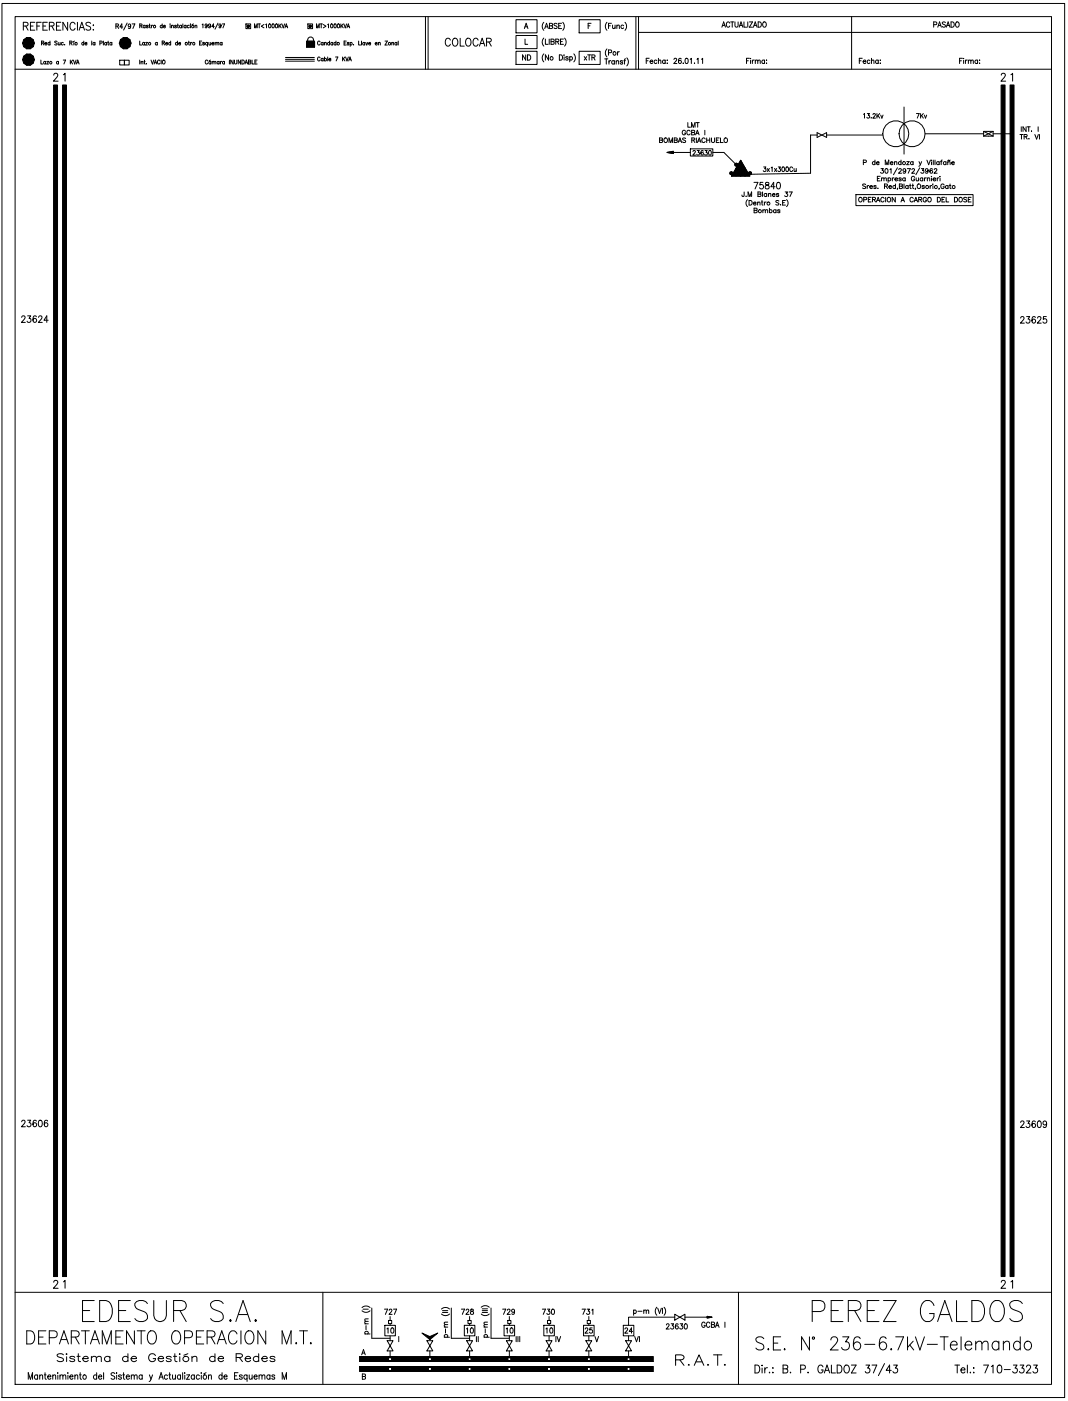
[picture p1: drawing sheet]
<svg xmlns="http://www.w3.org/2000/svg" width="226mm" height="297mm" viewBox="0 0 226 297" stroke-linecap="round" stroke-linejoin="round" font-family="sans-serif">
<g fill="none" stroke="#000" stroke-width=".21">
<path d="M.4 .7h225.3v295.6h-225.3zM3.2 3.5h219.7v290h-219.7zM3.2 14.7h219.7M4.9 5.5l.9-.1 .2-.2-.1-.3-.3-.2h-.7v1.7M5.5 5.5l.5 .9M6.5 5.5h.5M7.4 4.7h-.9v1.7h.9M7.8 5.5h.6M8.7 12.7v.9h.4M8.7 4.7h-.9v1.7M8.8 9.1h.4l.1-.3-.5-.1v.8M9.1 9.1l.2 .4"/>
<path d="M9.1 5.5h.6M9.5 9.2h.4v-.1a.25 .25 0 0 0-.3 0 .25 .25 0 0 0 0 .4 .25 .25 0 0 0 .3-.1M9.7 13.1a.24 .24 0 0 0-.4 0 .24 .24 0 0 0 0 .4 .24 .24 0 0 0 .4 0M9.7 13v.6M9.9 13h.4l-.4 .6h.4M10 4.7h-.9v1.7h.9M10.5 5.5l.8-.1 .2-.2-.1-.3-.3-.2h-.6v1.7M10.6 9.1a.25 .25 0 0 0-.4 0 .25 .25 0 0 0 0 .3 .25 .25 0 0 0 .4 0M10.6 8.7v.8M11 5.5l.5 .9M11.4 15.9l.3-.4 .4 .1 .2 .3-.3 .5-.7 .8h1M12 5.5h.5"/>
<path d="M12.1 8.8l-.2-.1-.3 .1 .5 .6-.2 .1-.3-.1M12.4 9v.5l.3-.1M12.4 13.1a.25 .25 0 0 0-.4 0 .25 .25 0 0 0 0 .4 .25 .25 0 0 0 .4 0M12.4 13v.6M12.7 9v.5M12.9 4.7h-.9v1.7h.9M13.4 12.7h.5l-.4 .9M13.4 9.1a.25 .25 0 0 0-.3 0 .25 .25 0 0 0 0 .3 .25 .25 0 0 0 .3 0M13.4 15.9l.4-.4v1.7M13.7 9.5h.1M14.3 4.7v1.7l-1-1.7v1.7M14.8 9.1h.4l.1-.3-.5-.1v.8"/>
<path d="M14.9 12.7v.9M15 9.1l.3 .4M15.1 13.1l.3 .5M15.4 12.7l-.5 .6M15.6 12.7l.2 .9 .3-.9M15.6 9v.5M15.8 8.7l-.3 .2M15.9 5.1a.55 .55 0 0 0-.6-.4 .55 .55 0 0 0-.5 .7v.4a.55 .55 0 0 0 .5 .6 .55 .55 0 0 0 .6-.4M16.2 13.6l.3-.9 .3 .9M16.3 13.3h.4M16.4 4.7v1.7M16.8 6.4l.5-1.7 .6 1.7"/>
<path d="M17 5.8h.7M17.8 9.1a.25 .25 0 0 0-.4 0 .25 .25 0 0 0 0 .3 .25 .25 0 0 0 .4 0M17.8 8.7v.8M18 9.2h.4v-.1a.25 .25 0 0 0-.3 0 .25 .25 0 0 0 0 .4 .25 .25 0 0 0 .3-.1M19.2 5a.55 .55 0 0 0-.5-.3 .55 .55 0 0 0-.5 .4l.2 .3 .7 .3 .1 .5a.62 .62 0 0 1-1 0M19.4 8.7v.8M19.8 5.3v.1zM19.8 6.2v.2zM20.1 9.1a.25 .25 0 0 0-.3 0 .25 .25 0 0 0 0 .3 .25 .25 0 0 0 .3 0M20.1 9v.5M21.2 9.1h.4v-.4h-.4v.8M21.9 8.7v.8"/>
<path d="M22.6 9.1a.25 .25 0 0 0-.4 0 .25 .25 0 0 0 0 .3 .25 .25 0 0 0 .4 0M22.6 9v.5M22.8 9h.3M22.9 8.7v.7l.2 .1M23.7 9.1a.25 .25 0 0 0-.3 0 .25 .25 0 0 0 0 .3 .25 .25 0 0 0 .3 0M23.7 9v.5M24.6 5.5h.5v-.3l-.5-.1v1M24.9 5.5l.3 .6M25.4 12.8h1v1h-1zM26 5.7h-.6l.4-.6v1M26.4 12.8h1v1h-1zM27 4.9l-.8 1.5"/>
<path d="M27.7 5.4a.27 .27 0 0 1-.4 .2 .27 .27 0 0 1-.1-.4 .27 .27 0 0 1 .5 0l-.1 .8-.4-.1M28 5.1h.6l-.4 1M29.6 8.7v.8h.5M29.6 5.5l.5-.1v-.2l-.5-.1v.8M29.6 12.7v.9M29.9 5.5l.2 .4M29.9 13.2l.4-.1v.5M29.9 13v.6M30.5 13h.3M30.6 12.7v.7l.2 .2M30.6 9.1a.25 .25 0 0 0-.3 0 .25 .25 0 0 0 0 .3 .25 .25 0 0 0 .3 0M30.6 9v.5"/>
<path d="M30.8 5.5a.25 .25 0 0 0-.4 0 .25 .25 0 0 0 0 .3 .25 .25 0 0 0 .4 0M30.8 5.4v.5M30.9 9h.4l-.4 .5h.4M31.1 13.5h.1M31.4 5.5l-.3-.1v.2l.3 .2-.1 .1-.3-.1M31.6 5.4h.2M31.7 5.1v.7l.2 .1M32 12.7l.3 .9 .3-.9M32.1 5.4v.5M32.4 5.4l-.3 .2M32.7 13.6l.3-.9 .2 .9M32.8 13.3h.3"/>
<path d="M33.4 9.1a.25 .25 0 0 0-.4 0 .25 .25 0 0 0 0 .3 .25 .25 0 0 0 .4 0M33.4 9v.5M33.9 12.9a.27 .27 0 0 0-.3-.2 .27 .27 0 0 0-.2 .4v.2a.28 .28 0 0 0 .2 .3 .28 .28 0 0 0 .3-.2M34.2 12.7v.9M34.4 9.1h.4l.1-.3-.5-.1v.8M34.4 5.5a.25 .25 0 0 0-.4 0 .25 .25 0 0 0 0 .3 .25 .25 0 0 0 .4 0M34.4 5.1v.8M34.6 12.8v-.1a.37 .37 0 0 1 .4 .5 .37 .37 0 0 1-.5 .3l-.1-.4zM34.6 5.6h.5l-.1-.2a.25 .25 0 0 0-.3 .1 .25 .25 0 0 0 0 .3 .25 .25 0 0 0 .4 0M34.6 9.1l.3 .4M35.1 9.2h.4v-.1a.25 .25 0 0 0-.3 0 .25 .25 0 0 0 0 .4 .25 .25 0 0 0 .3-.1M36 5.1h.1"/>
<path d="M36.1 5.4v.5M36.2 9.1a.25 .25 0 0 0-.4 0 .25 .25 0 0 0 0 .3 .25 .25 0 0 0 .4 0M36.2 8.7v.8M36.4 5.5l.3-.1 .1 .5M36.4 5.4v.5M37.4 5.5l-.1-.1-.3 .1 .4 .2v.2l-.4-.1M37.6 5.4h.2M37.6 9.1a.25 .25 0 0 0-.3 0 .25 .25 0 0 0 0 .3 .25 .25 0 0 0 .3 0M37.6 8.7v.8M37.7 5.1v.7l.2 .1M37.9 9.2h.4v-.1a.25 .25 0 0 0-.4 0 .25 .25 0 0 0 .1 .4 .25 .25 0 0 0 .3-.1M38.5 5.5a.25 .25 0 0 0-.4 0 .25 .25 0 0 0 0 .3 .25 .25 0 0 0 .4 0"/>
<path d="M38.5 5.4v.5M38.8 5.1v.8M39.4 5.5a.25 .25 0 0 0-.3 0 .25 .25 0 0 0 0 .3 .25 .25 0 0 0 .3 0M39.4 5.4v.5M39.9 9h.3M40 8.7v.7l.2 .1M40.1 5.5a.25 .25 0 0 0-.3 0 .25 .25 0 0 0 0 .3 .25 .25 0 0 0 .3 0M40.3 5.1h.1M40.4 5.4v.5M40.4 9v.5M40.7 9l-.3 .2M41 5.1l-.3 .1"/>
<path d="M41.3 5.5l.4-.1v.5M41.3 5.4v.5M42.3 9.1h.3M42.8 8.7h-.5v.8h.5M42.9 5.2l.1-.1v.8M43.4 9.1l-.2-.1-.2 .1 .3 .2v.2l-.3-.1M43.9 5.4a.24 .24 0 0 1-.3 .1 .24 .24 0 0 1-.1-.3 .24 .24 0 0 1 .4 0l-.1 .7-.3-.1M44 9.1a.25 .25 0 0 0-.4 0 .25 .25 0 0 0 0 .3 .25 .25 0 0 0 .4 0M44 9v.8M44 12.9a.28 .28 0 0 0-.3-.2 .28 .28 0 0 0-.2 .4v.2a.28 .28 0 0 0 .2 .3 .28 .28 0 0 0 .3-.2M44.3 9v.5l.4-.1M44.6 12.7l-.3 .2"/>
<path d="M44.6 5.4a.23 .23 0 0 1-.3 .1 .23 .23 0 0 1-.1-.3 .23 .23 0 0 1 .4 0l-.1 .7-.3-.1M44.7 9v.5M44.7 13.1a.25 .25 0 0 0-.4 0 .25 .25 0 0 0 0 .4 .25 .25 0 0 0 .4 0M44.7 13v.6M44.9 9.2h.5l-.1-.1a.25 .25 0 0 0-.3 0 .25 .25 0 0 0 0 .4 .25 .25 0 0 0 .4-.1M45 13.2l.3-.1 .1 .5M45 13v.6M45.4 13.2l.3-.1 .1 .5M45.4 5.6h-.5l.4-.5v.8M45.6 9.1l.4-.1v.5M45.6 9v.5M46 9.1l.4-.1v.5"/>
<path d="M46.2 4.9l-.6 1.3M46.5 13.1a.25 .25 0 0 0-.4 0 .25 .25 0 0 0 0 .4 .25 .25 0 0 0 .4 0M46.5 13v.6M46.7 13v.6M46.9 5.4a.23 .23 0 0 1-.4 .1 .23 .23 0 0 1 0-.3 .23 .23 0 0 1 .3 0v.7l-.4-.1M47 13l-.3 .3M47.1 9.1a.25 .25 0 0 0-.4 0 .25 .25 0 0 0 0 .3 .25 .25 0 0 0 .4 0M47.1 9v.5M47.1 5.1h.5l-.3 .8M47.6 13.1a.25 .25 0 0 0-.4 0 .25 .25 0 0 0 0 .4 .25 .25 0 0 0 .4 0M47.6 13v.6M48.6 12.7v.9"/>
<path d="M49.4 12.7v.9l-.5-.9v.9M49.7 12.7v.6l.2 .3 .3-.1v-.8M51 12.7v.9l-.5-.9v.9M51.3 12.7a.43 .43 0 0 1 .5 .5 .43 .43 0 0 1-.5 .4zM51.9 13.6l.3-.9 .3 .9M52 13.3h.4M52.1 5.1h1v1h-1zM52.7 13.1l.5 .1v.2l-.2 .2h-.3v-.9l.5 .1-.2 .3M53.4 12.7v.9h.5M54 5.9v-.8l.2 .8 .3-.8v.8M54 13.1h.3M54.5 12.7h-.5v.9h.5"/>
<path d="M54.7 5.1h.5M55 5.1v.8M56 5.2l-.6 .4 .6 .3M56.3 5.2l.2-.1v.8M57 5.1a.38 .38 0 0 1 .4 .4 .38 .38 0 0 1-.4 .4l-.1-.3zM57.8 5.1a.38 .38 0 0 1 .4 .4 .38 .38 0 0 1-.4 .4l-.2-.3zM58.5 5.1a.38 .38 0 0 1 .4 .4 .38 .38 0 0 1-.4 .4zM59.1 5.1v.8M59.3 5.4l.3 .5M59.6 5.1l-.5 .5M59.8 5.1l.2 .8 .3-.8M60.4 5.9l.3-.8 .3 .8"/>
<path d="M60.5 5.6h.4M60.5 13h6.2M60.5 12.2h6.2M60.5 12.6h6.2M65 8.7h1.7v1.3h-1.7zM65.2 8.7a.68 .68 0 0 1 .8-.8l.4 .2 .1 .6M65.3 5.1h1v1h-1zM67.1 5.9v-.8l.3 .8 .3-.8v.8M67.9 5.1h.5M67.9 12.3a.27 .27 0 0 0-.4-.2 .27 .27 0 0 0-.2 .3v.2a.28 .28 0 0 0 .2 .3 .28 .28 0 0 0 .4-.2M67.9 8.9a.28 .28 0 0 0-.4-.2 .28 .28 0 0 0-.2 .3v.2a.28 .28 0 0 0 .2 .3 .28 .28 0 0 0 .4-.2M68.1 5.1v.8"/>
<path d="M68.5 12.5a.25 .25 0 0 0-.4 0 .25 .25 0 0 0 0 .3 .25 .25 0 0 0 .4 0M68.5 9.1a.25 .25 0 0 0-.4 0 .25 .25 0 0 0 0 .3 .25 .25 0 0 0 .4 0M68.5 9v.5M68.5 12.4v.5M68.5 5.2l.6 .4-.6 .3M68.8 12.5a.25 .25 0 0 1 .3 0 .25 .25 0 0 1 0 .3 .25 .25 0 0 1-.3 0M68.8 9.1l.4-.1v.5M68.8 9v.5M68.8 12.1v.8M69.5 5.2l.1-.1v.8M69.5 12.1v.8M69.7 12.6h.5l-.1-.2a.25 .25 0 0 0-.3 .1 .25 .25 0 0 0 0 .3 .25 .25 0 0 0 .4 0"/>
<path d="M69.9 9.1a.25 .25 0 0 0-.4 0 .25 .25 0 0 0 0 .3 .25 .25 0 0 0 .4 0M69.9 8.7v.8M70.2 5.1a.38 .38 0 0 1 .4 .4 .38 .38 0 0 1-.4 .4zM70.5 9.1a.25 .25 0 0 0-.3 0 .25 .25 0 0 0 0 .3 .25 .25 0 0 0 .3 0M70.5 9v.5M70.9 5.1a.38 .38 0 0 1 .4 .4 .38 .38 0 0 1-.4 .4zM71.1 12.1h.5l-.3 .8M71.2 9.1a.24 .24 0 0 0-.3 0 .24 .24 0 0 0 0 .3 .24 .24 0 0 0 .3 0M71.2 8.7v.8M71.6 5.1a.38 .38 0 0 1 .4 .4 .38 .38 0 0 1-.4 .4l-.1-.3zM72.3 5.1v.8M72.4 5.4l.4 .5"/>
<path d="M72.6 12.1v.8M72.8 5.1l-.5 .5M72.8 12.4l.3 .5M72.9 5.1l.3 .8 .3-.8M73 9.1h.2M73.1 12.1l-.5 .5M73.3 12.1l.3 .8 .2-.8M73.4 8.7h-.4v.8h.4M73.6 5.9l.2-.8 .3 .8M73.7 5.6h.3M73.9 12.9l.3-.8 .3 .8M74 9.1l-.2-.1-.2 .1 .4 .2v.2l-.4-.1"/>
<path d="M74 12.6h.4M74.2 9.1a.25 .25 0 0 1 .4 0 .25 .25 0 0 1 0 .3 .25 .25 0 0 1-.4 0M74.2 9v.8M75 9.5h.1M76 8.7v.8h.5M76.6 8.7v.8M77.3 9.1a.25 .25 0 0 0-.3 0 .25 .25 0 0 0 0 .3 .25 .25 0 0 0 .3 0M77.3 9v.5M77.5 9l.3 .5 .2-.5M78.2 9.2h.4l-.1-.1a.25 .25 0 0 0-.3 0 .25 .25 0 0 0 0 .4 .25 .25 0 0 0 .4-.1M79.5 9.2h.5l-.1-.1a.25 .25 0 0 0-.3 0 .25 .25 0 0 0 0 .4 .25 .25 0 0 0 .4-.1M80.2 9.1l.4-.1v.5"/>
<path d="M80.2 9v.5M81.6 8.7h.5l-.5 .8h.5M83.1 9.1l.3-.1 .1 .5M83.1 9v.5M84.1 9.1a.25 .25 0 0 0-.3 0 .25 .25 0 0 0 0 .3 .25 .25 0 0 0 .3 0M84.1 9v.5M84.4 8.7v.8M90.2 3.5v11.2M90.8 3.5v11.2M95.5 8.5a.55 .55 0 0 0-.7-.4 .55 .55 0 0 0-.4 .6v.4a.55 .55 0 0 0 .4 .7 .55 .55 0 0 0 .7-.4M96.2 8.2a.78 .78 0 0 1 .9 .4 .78 .78 0 0 1-.2 .9l-.1 .2a.78 .78 0 0 1-.9-.4 .78 .78 0 0 1 .2-1zM97.6 8.1v1.7h.8"/>
<path d="M99 8.2a.58 .58 0 0 1 .9 .5v.4a.58 .58 0 0 1-.6 .7 .58 .58 0 0 1-.6-.7l.1-.6zM101.4 8.5a.55 .55 0 0 0-.7-.4 .55 .55 0 0 0-.4 .6v.4a.55 .55 0 0 0 .4 .7 .55 .55 0 0 0 .7-.4M101.6 9.8l.6-1.7 .6 1.7M101.9 9.2h.7M103.2 8.9l.8-.1 .2-.2-.1-.3-.3-.2h-.6v1.7M103.7 8.9l.5 .9M109.4 7.5h4.5v2.8h-4.5zM109.4 10.9h4.5v2.8h-4.5zM109.4 4.2h4.5v2.8h-4.5zM111.2 6.1l.3-1.2 .4 1.2M111.3 8.3v1.1h.6M111.3 5.7h.5"/>
<path d="M111.5 11.6v1.1l-.7-1.1v1.1M111.8 11.6a.57 .57 0 0 1 .7 .6 .57 .57 0 0 1-.7 .5zM115.3 11.4a1.23 1.23 0 0 0 0 1.7M115.3 4.7a1.23 1.23 0 0 0 0 1.7M115.3 8.1a1.23 1.23 0 0 0 0 1.7M115.5 6.1l.4-1.2 .3 1.2M115.6 8.3v1.1h.6M115.6 5.7h.5M116.3 11.6v1.1l-.7-1.1v1.1M116.4 8.3v1.1M116.5 5.5l.6 .1 .1 .2-.3 .3h-.4v-1.2l.6 .1 .1 .3-.3 .2M116.8 8.8l.6 .1 .1 .3-.2 .2h-.5v-1.1l.6 .1 .1 .2-.2 .2"/>
<path d="M117.8 8.8h.6v-.4l-.6-.1v1.1M118.1 5.1l-.2-.2-.5 .2 .1 .3 .6 .3-.2 .4-.5-.2M118.2 8.8l.3 .6M118.4 5.5h.4M118.6 11.6a.57 .57 0 0 1 .7 .6 .57 .57 0 0 1-.7 .5zM118.8 8.8h.4M119.1 4.9h-.7v1.2h.7M119.3 4.7a1.24 1.24 0 0 1 0 1.7M119.5 8.3h-.7v1.1h.7M119.5 11.7h.1M119.6 12.1v.6M119.7 8.1a1.23 1.23 0 0 1 0 1.7"/>
<path d="M120.5 12.2l-.2-.2-.3 .1v.2l.5 .3-.2 .1-.4-.1M120.8 12.2a.33 .33 0 0 1 .5-.1 .33 .33 0 0 1 0 .5 .33 .33 0 0 1-.5 0M120.8 12v1.1M121.6 11.4a1.23 1.23 0 0 1 0 1.7M122.8 10.9h4.4v2.8h-4.4zM122.8 4.2h4.4v2.8h-4.4zM123.9 12l.5 .7M124.4 12l-.5 .7M124.6 11.6h.6M124.7 5.5h.4M124.9 11.6v1.1M125.3 4.9h-.6v1.2"/>
<path d="M125.5 12.2l.6-.1v-.4l-.6-.1v1.1M125.8 12.2l.4 .5M128.2 12.5h.7M128.5 12.5v1.1M128.7 10.4a1.23 1.23 0 0 0 0 1.7M128.7 4.7a1.23 1.23 0 0 0 0 1.7M129 11.2l.6-.1v-.4l-.6-.1v1.1M129 5.5h.4M129.1 12.9v.7M129.5 12.9h-.2l-.2 .3M129.6 4.9h-.6v1.2M129.9 5.3v.7l.3 .1 .2-.3"/>
<path d="M130.3 13a.33 .33 0 0 0-.5 0 .33 .33 0 0 0 0 .5 .33 .33 0 0 0 .5-.1M130.3 12.9v.7M130.4 5.3v.8M130.6 13.1l.3-.2h.2l.1 .7M130.6 12.9v.7M130.8 5.5l.2-.2 .3 .1v.7M130.8 5.3v.8M130.9 11v.7M131.3 11h-.2l-.2 .3M132 13l-.2-.1-.3 .1 .5 .3v.2l-.3 .1-.2-.2M132.2 5.5a.33 .33 0 0 0-.5-.1 .33 .33 0 0 0 0 .5 .33 .33 0 0 0 .5 0M132.3 12.9h.3"/>
<path d="M132.5 4.7a1.23 1.23 0 0 1 0 1.7M132.6 12.5l-.2 .2v.9M132.9 12.3a1.23 1.23 0 0 1 0 1.7M134.8 3.5v11.2M135.4 6.9h87.5M135.4 3.5v11.2M137 12.9h.4M137.6 12.4h-.6v1.1M137.8 13h.6a.29 .29 0 0 0-.3-.3 .29 .29 0 0 0-.3 .3l.3 .5 .3-.2M139.3 12.9a.33 .33 0 0 0-.5 0 .33 .33 0 0 0 0 .4 .33 .33 0 0 0 .5 0M139.6 12.9l.2-.2 .3 .1v.7M139.6 12.4v1.1"/>
<path d="M141 12.9a.33 .33 0 0 0-.5 0 .33 .33 0 0 0 0 .4 .33 .33 0 0 0 .5 0M141 12.7v.8M141.5 12.7v.1zM141.5 13.4h.1M142.9 12.6l.2-.2 .4 .2-.7 .9h.7M144.4 12.5v-.1a.55 .55 0 0 0-.6 .4 .55 .55 0 0 0 .3 .7 .32 .32 0 0 0 .4-.3 .32 .32 0 0 0-.3-.4 .32 .32 0 0 0-.4 .3M144.8 13.4h.1M145.4 12.4h.1a.6 .6 0 0 1 .4 .5 .6 .6 0 0 1-.4 .6l-.3-.5zM146.3 12.6l.3-.2v1.1M147.2 13.4h.1M147.8 12.6l.2-.2v1.1M148.7 12.6l.3-.2v1.1"/>
<path d="M153 5.8l.4-1.2 .4 1.2M153.2 5.4h.5M154.7 4.9a.37 .37 0 0 0-.4-.3 .37 .37 0 0 0-.3 .5v.2a.37 .37 0 0 0 .3 .5 .37 .37 0 0 0 .4-.3M154.9 4.6h.7M155.2 4.6v1.2M155.8 4.6v.8l.3 .4 .3-.2 .1-1M156.7 5.8l.4-1.2 .4 1.2M156.9 5.4h.4M157.7 4.6v1.2h.6M158.3 12.9h.3M158.5 4.6v1.2M158.9 4.6h.6l-.6 1.2h.6"/>
<path d="M158.9 12.4h-.6v1.1M159.1 12.4h.1M159.1 12.8v.7M159.5 12.7v.8M159.7 5.8l.4-1.2 .4 1.2M159.9 5.4h.5M159.9 12.7l-.3 .1-.1 .2M160.1 12.9l.3-.2 .2 .1 .1 .7M160.1 12.7v.8M160.7 12.9l.2-.2 .2 .1 .1 .7M160.7 4.6a.57 .57 0 0 1 .7 .6 .57 .57 0 0 1-.7 .6zM161.9 4.7a.51 .51 0 0 1 .6 .5 .51 .51 0 0 1-.6 .5l-.2-.4z"/>
<path d="M162.1 12.9a.33 .33 0 0 0-.5 0 .33 .33 0 0 0 0 .4 .33 .33 0 0 0 .5 0M162.1 12.7v.8M162.5 12.7v.1zM162.5 13.4h.1M180.5 3.5v11.2M182.2 12.9h.4M182.8 12.4h-.6v1.1M183 13h.6l-.1-.2a.33 .33 0 0 0-.4 .1 .33 .33 0 0 0 0 .5 .33 .33 0 0 0 .5-.1M184.4 12.9a.33 .33 0 0 0-.4 0 .33 .33 0 0 0 0 .4 .33 .33 0 0 0 .4 0M184.8 12.9l.2-.2 .2 .1 .1 .7M184.8 12.4v1.1M186.2 12.9a.33 .33 0 0 0-.5 0 .33 .33 0 0 0 0 .4 .33 .33 0 0 0 .5 0"/>
<path d="M186.2 12.7v.8M186.6 12.7v.1zM186.6 13.4h.1M198 5.2h.5l.1-.4-.6-.2v1.2M198.8 5.8l.4-1.2 .4 1.2M199 5.4h.4M200.4 4.8l-.2-.2-.4 .2 .1 .3 .5 .3-.2 .4-.4-.2M200.6 5.8l.4-1.2 .4 1.2M200.8 5.4h.4M201.6 4.6a.57 .57 0 0 1 .7 .6 .57 .57 0 0 1-.7 .6zM202.8 4.7a.51 .51 0 0 1 .6 .5 .51 .51 0 0 1-.6 .5l-.2-.4zM203.4 12.9h.4"/>
<path d="M204.1 12.4h-.7v1.1M204.2 12.4h.1M204.3 12.8v.7M204.7 12.7v.8M205.1 12.7l-.3 .1-.1 .2M205.3 12.9l.2-.2 .3 .1v.7M205.3 12.7v.8M205.8 12.9l.3-.2 .2 .1 .1 .7M207.3 12.9a.33 .33 0 0 0-.5 0 .33 .33 0 0 0 0 .4 .33 .33 0 0 0 .5 0M207.3 12.7v.8M207.7 12.7v.1zM207.7 13.4h.1"/>
<path d="M212.3 15.9l.3-.4 .4 .1 .1 .3-.2 .5-.7 .8h1M214.3 15.9l.4-.4v1.7M139.8 29.7l.6 .1 .1 .2-.3 .2h-.4v-1l.6 .1v.3l-.2 .1M141.4 32.3l1.3-.2v.5zM141.8 30.2v-1l.4 1 .4-1v1M142.7 32.3h3.7M142.9 29.7l.6 .1 .1 .2-.2 .2h-.5v-1l.6 .1 .1 .2-.2 .2M143.8 30.2l.4-1 .3 1M143.9 29.9h.5M145.3 27.9a.36 .36 0 0 0-.4-.3 .36 .36 0 0 0-.3 .4v.2a.35 .35 0 0 0 .4 .4 .35 .35 0 0 0 .3-.4h-.2M145.4 29.4l-.3-.2-.4 .2 .1 .2 .6 .3-.3 .3-.4-.1M145.8 26v1h.6"/>
<path d="M146.3 27.9a.36 .36 0 0 0-.4-.3 .36 .36 0 0 0-.3 .4v.2a.36 .36 0 0 0 .3 .4 .36 .36 0 0 0 .4-.2M146.4 31.6h4.7v1.5h-4.7zM146.6 27v-1l.4 1 .4-1v1M146.6 28.1l.6 .1 .1 .2-.2 .2h-.5v-1l.6 .1 .1 .2-.2 .2M146.7 29.7h.5l.1-.4-.6-.1v1M146.9 32.1l.2-.2 .3 .2-.5 .8h.6M147 29.7l.3 .5M147.5 28.6l.3-1 .4 1M147.6 26h.6M147.6 28.3h.5M147.6 29.2v1M147.8 31.9h.5l-.3 .4a.31 .31 0 0 1 .2 .5 .31 .31 0 0 1-.5-.1"/>
<path d="M147.9 30.2l.3-1 .4 1M147.9 26v1M148 29.9h.5M149.1 32h-.1a.48 .48 0 0 0-.5 .3 .48 .48 0 0 0 .3 .6 .29 .29 0 0 0 .4-.3 .29 .29 0 0 0-.3-.3 .29 .29 0 0 0-.3 .3M149.4 27.6v1M149.5 31.9h.4l-.2 .4a.31 .31 0 0 1 .2 .5 .31 .31 0 0 1-.5-.1M149.5 29.5a.36 .36 0 0 0-.4-.3 .36 .36 0 0 0-.3 .4v.2a.36 .36 0 0 0 .3 .4 .36 .36 0 0 0 .4-.2M149.8 29.2v1M149.8 29.7h.7M150.3 32a.48 .48 0 0 1 .6 .3 .48 .48 0 0 1-.3 .6l-.3-.2zM150.5 29.2v1M150.8 29.2v.7l.3 .3 .3-.1 .1-.9"/>
<path d="M151.1 32.3h2.4l2.8 2.9M151.9 29.7h.3M152.5 29.2h-.6v1h.6M152.7 29.2v1h.6M157 34l2 3.3h-3.9zM159.8 38.7h.9l-.6 1.4M161.8 38.7h-.6l-.1 .6a.45 .45 0 0 1 .7 0 .45 .45 0 0 1-.1 .6 .45 .45 0 0 1-.7-.1M161.9 35.4h.5l-.3 .4a.31 .31 0 0 1 .3 .4 .31 .31 0 0 1-.6 0M162.4 38.7v.4a.56 .56 0 0 1 .5 .2 .56 .56 0 0 1 0 .7l-.4 .1a.46 .46 0 0 1-.2-.6 .46 .46 0 0 1 .5-.3l.2-.2-.1-.3zM162.7 35.7l.4 .7M163.1 35.7l-.4 .7M163.5 35.6l.2-.2v1"/>
<path d="M164.2 35.7l.5 .7M164.3 39.6h-.9l.6-.9v1.4M164.7 35.7l-.5 .7M164.8 38.7a.39 .39 0 0 1 .6 .2l.1 .4a.6 .6 0 0 1-.5 .8 .96 .96 0 0 1-.2-1.4zM165 35.4h.5l-.3 .4a.31 .31 0 0 1 .3 .4 .31 .31 0 0 1-.6 0M165.9 35.4a.48 .48 0 0 1 .5 .4 .48 .48 0 0 1-.3 .6l-.3-.2zM166.7 35.4a.48 .48 0 0 1 .6 .4 .48 .48 0 0 1-.4 .6l-.3-.2zM168.1 35.6a.32 .32 0 0 0-.4-.2 .32 .32 0 0 0-.3 .4v.2a.32 .32 0 0 0 .3 .4 .32 .32 0 0 0 .4-.3M168.3 35.7l.1 .6 .2 .1 .2-.2M168.8 35.7v.7M173.2 28.6h-1.4v8.1l-15.3 .3M173.2 28.1l2 1v-1l-2 1z"/>
<path d="M175.2 28.6h12M183 34.5l.6-.1v-.4l-.6-.1v1M183.1 24.3l.2-.2v.9M183.5 39.1l-.2-.1-.4 .1 .1 .3 .5 .3-.2 .3-.4-.2M183.8 39.3v.7M183.9 24.1h.4l-.2 .3a.31 .31 0 0 1 .2 .5 .31 .31 0 0 1-.5 0M184.2 39.3l-.4 .3M184.4 39.6h.6a.31 .31 0 0 0-.4-.2 .31 .31 0 0 0-.3 .3 .31 .31 0 0 0 .3 .3l.4-.2M184.7 25h.1M185.1 24.3l.2-.2 .3 .2-.6 .7h.6M185.5 34.4a.31 .31 0 0 0-.5 0 .31 .31 0 0 0 0 .4 .31 .31 0 0 0 .5 0M185.5 33.9v1"/>
<path d="M185.8 39.5l-.2-.2-.4 .2 .5 .2v.2l-.5-.1M185.8 34.5h.6a.31 .31 0 0 0-.4-.2 .31 .31 0 0 0-.2 .3 .31 .31 0 0 0 .3 .3l.3-.1M185.9 24.1v.9M186 37.8h.4M186.1 39.9h.1M186.1 24.5l.4 .5M186.5 24.1l-.6 .6M186.6 37.4h-.6v1h.6M186.7 24.4l.3 .6 .2-.6M186.8 35.8h.5l-.3 .3a.32 .32 0 0 1 .2 .6 .32 .32 0 0 1-.5-.2M186.9 37.9l.2-.2 .3 .1v.6M186.9 37.7v.7"/>
<path d="M187.4 37.9l.2-.2 .3 .1v.6M187.5 39.5l.6-.1v-.3l-.6-.1v1M187.7 34.9v-1l.4 1 .3-1v1M187.8 35.8a.45 .45 0 0 1 .5 .4 .45 .45 0 0 1-.5 .5l-.2-.4zM187.8 39.5l.4 .5M188.3 37.8a.31 .31 0 0 1 .4 0 .31 .31 0 0 1 0 .5 .31 .31 0 0 1-.4-.1M188.3 37.7v1M188.4 39.6h.6a.31 .31 0 0 0-.4-.2 .31 .31 0 0 0-.2 .5 .31 .31 0 0 0 .5 0l.1-.1M188.7 35.9l.2-.1v.9M188.8 34.5h.5a.31 .31 0 0 0-.3-.2 .31 .31 0 0 0-.3 .3 .31 .31 0 0 0 .3 .3l.3-.1M189.2 37.7v.7M189.5 37.7l-.3 .3"/>
<path d="M189.6 34.5l.3-.2h.2v.6M189.6 34.3v.6M189.7 38h.6a.31 .31 0 0 0-.4-.2 .31 .31 0 0 0-.2 .4 .31 .31 0 0 0 .5 .1l.1-.1M189.8 39.5a.31 .31 0 0 0-.4-.1 .31 .31 0 0 0 0 .5 .31 .31 0 0 0 .4-.1M189.8 39v1M190.3 35.6l-.9 1.5M190.3 39.9l-.1 .3M190.5 36l.2-.2 .4 .1-.6 .8h.6M190.7 39.5l.6 .1v.2l-.2 .2h-.4v-1l.6 .1v.3l-.2 .1M191 34.4a.31 .31 0 0 0-.4 0 .31 .31 0 0 0 0 .4 .31 .31 0 0 0 .4 0M191 33.9v1M191.1 37.8l-.2-.1-.3 .1 .4 .3v.2l-.4-.1"/>
<path d="M191.7 39v1M191.7 22.7v10M191.9 37.8a.31 .31 0 0 0-.4 0 .31 .31 0 0 0 0 .5 .31 .31 0 0 0 .4-.1M191.9 37.7v.7M192 36.1a.3 .3 0 0 1-.4 .2 .3 .3 0 0 1-.1-.4 .3 .3 0 0 1 .5 0l-.1 .8-.4-.1M192.2 34.3h.5l-.5 .6h.5M192.4 35.8h.6l-.5 .9M192.5 39.5a.31 .31 0 0 0-.4-.1 .31 .31 0 0 0 0 .5 .31 .31 0 0 0 .4-.1M192.5 39.3v.7M192.8 39.3h.3M193 39v.8l.2 .2M193.3 36l.2-.2 .4 .1-.6 .8h.6"/>
<path d="M193.4 39.3h.3M193.5 39v.8l.2 .2M193.6 34.4a.31 .31 0 0 0-.5 0 .31 .31 0 0 0 0 .4 .31 .31 0 0 0 .5 0M193.6 34.3v.6M193.9 37.6a.36 .36 0 0 0-.4-.2 .36 .36 0 0 0-.3 .4v.2a.35 .35 0 0 0 .4 .4 .35 .35 0 0 0 .3-.4h-.2M194.1 39.9l-.1 .3M194.2 37.7l.1 .6 .2 .1 .2-.2M194.3 24.1h.6l-.4 .9M194.7 37.7v.7M194.8 34.3l.3 .6M195 35.6l-.8 1.5M195.2 24.1v.9"/>
<path d="M195.3 35.8h.5l-.2 .3a.32 .32 0 0 1 .2 .6 .32 .32 0 0 1-.6-.2M195.4 24.5l.4 .5M195.4 34.3l-.4 .8-.2 .1M195.6 37.8a.31 .31 0 0 0-.4 0 .31 .31 0 0 0 0 .5 .31 .31 0 0 0 .4-.1M195.6 37.7v.7M195.8 24.1l-.6 .6M196 24.4l.2 .6 .3-.6M196 39.5l-.2-.2-.3 .2 .4 .2v.2l-.4-.1M196 37.7v.7M196.1 28.4h12.4M196.4 37.7l-.4 .3M196.5 33.9l.4 1 .4-1"/>
<path d="M196.6 37.9l.2-.2 .3 .1v.6M196.6 37.7v.7M196.8 36.1a.3 .3 0 0 1-.4 .2 .3 .3 0 0 1-.2-.4 .3 .3 0 0 1 .5 0l-.1 .8-.4-.1M197.2 39.3v.7M197.4 34h.1M197.4 37.4h.1M197.5 34.3v.6M197.5 37.8v.6M197.6 39.3l-.4 .3M197.7 35.9v-.1a.45 .45 0 0 0-.6 .4 .45 .45 0 0 0 .5 .5 .3 .3 0 0 0 0-.5 .3 .3 0 0 0-.5 .2M197.7 39.1h.1M197.8 39.4v.6"/>
<path d="M197.8 38h.6a.31 .31 0 0 0-.5-.2 .31 .31 0 0 0-.1 .4 .31 .31 0 0 0 .5 .1l.1-.1M197.9 33.9v1M198.1 36l.2-.2 .3 .1-.6 .8h.7M198.2 33.9v1M198.7 37.7v.7M199.1 37.7l-.4 .3M199.1 34.4a.31 .31 0 0 0-.4 0 .31 .31 0 0 0 0 .4 .31 .31 0 0 0 .4 0M199.1 34.3v.6M199.1 39.9l-.1 .3M199.3 37.4h.1M199.3 37.8v.6M199.4 34.3h.3"/>
<path d="M199.8 33.9l-.3 .2v.8M200.2 39.2a.36 .36 0 0 0-.5-.2 .36 .36 0 0 0-.2 .4v.2a.35 .35 0 0 0 .3 .4 .35 .35 0 0 0 .4-.4h-.3M200.6 34.4a.31 .31 0 0 0-.5 0 .31 .31 0 0 0 0 .4 .31 .31 0 0 0 .5 0M200.6 34.3v.6M200.9 34.5l.3-.2h.2v.6M200.9 34.3v.6M201 39.5a.31 .31 0 0 0-.5-.1 .31 .31 0 0 0 0 .5 .31 .31 0 0 0 .5-.1M201 39.3v.7M201.3 39.3h.3M201.4 39v.8l.2 .2M201.4 33.9l-.5 .2M201.8 34.5h.5a.31 .31 0 0 0-.3-.2 .31 .31 0 0 0-.3 .3 .31 .31 0 0 0 .3 .3l.3-.1"/>
<path d="M208.5 27.9v1M208.5 27.9l2 1M208.5 28.9h2M208.5 27.9h2M210.5 28.4h4M210.5 27.9v1M210.5 27.9l-2 1M216.2 28.5h.7M216.5 26.9v1M216.6 28.5v1M217.1 29l.6-.1v-.3l-.6-.1v1M217.4 29l.4 .5"/>
<path d="M217.5 26.9v1l-.6-1v1M217.8 26.9h.6M218.1 26.9v1M218.1 29.4h.1M218.7 27.8h.1M219.4 28.5l.4 1 .3-1M220.1 26.9v1M220.4 28.5v1M157.8 40.7l-.1 .9h-.3l-.1-.3M158.2 41.6h.1M158.5 42.3a1 1 0 0 0 0 1.5M158.6 41.7v-1l.4 1 .3-1v1"/>
<path d="M158.8 42.5h.3a.52 .52 0 0 1 .4 .5 .52 .52 0 0 1-.4 .5h-.3zM159.7 43.1h.6a.31 .31 0 0 0-.3-.2 .31 .31 0 0 0-.3 .3 .31 .31 0 0 0 .3 .3l.3-.2M159.9 44.6l.6 .1v.2l-.2 .2h-.4v-1l.6 .1v.2l-.2 .2M160.6 43l.3-.2 .2 .1v.6M160.6 42.8v.7M160.7 41.2l.6 .1v.2l-.2 .2h-.4v-1l.6 .1v.3l-.2 .1M161.4 42.8h.3M161.5 42.5v.8l.3 .2M161.7 40.7v1M161.7 44.6l.3-.1h.2v.6M161.7 44.5v.6M162.1 42.8v.7"/>
<path d="M162.2 44.6l.3-.1h.2l.1 .6M162.4 42.8l-.3 .3M162.5 41.2a.31 .31 0 0 0-.4-.1 .31 .31 0 0 0 0 .5 .31 .31 0 0 0 .4-.1M162.5 41v.7M162.9 41.2l.3-.2 .2 .1v.6M162.9 41v.7M163.1 44.6a.31 .31 0 0 1 .5 0 .31 .31 0 0 1 0 .4 .31 .31 0 0 1-.5 0M163.1 44.1v1M163.8 41.3h.5a.31 .31 0 0 0-.3-.3 .31 .31 0 0 0-.3 .4 .31 .31 0 0 0 .3 .3l.3-.2M164.5 44.6a.31 .31 0 0 0-.4 0 .31 .31 0 0 0 0 .4 .31 .31 0 0 0 .4 0M164.5 44.5v.6M165.1 41.2l-.5-.1v.2l.5 .2-.2 .2-.3-.2"/>
<path d="M165.1 42.6l-.2-.1-.4 .1 .1 .3 .5 .3-.2 .3-.4-.2M165.4 44.6l-.5-.1v.2l.5 .3-.2 .1-.4-.1M165.5 43.4h.1M165.9 43h.4M166.5 40.7h.5l-.3 .4a.32 .32 0 0 1 .2 .5 .32 .32 0 0 1-.5-.1M166.5 42.5h-.6v1h.6M166.8 42.3a1 1 0 0 1 0 1.5M167.3 40.7h.6l-.4 1M181.5 41.3h24.8v2.3h-24.8zM183.1 42.4l.6-.1v-.4l-.6-.1v1M184.1 42.3h.4M184.7 41.8h-.6v1h.6"/>
<path d="M185 42.3h.5l.1-.4-.6-.1v1M185.3 42.3l.3 .5M185.8 42.8l.4-1 .4 1M185.9 42.5h.5M187.4 42.1a.36 .36 0 0 0-.4-.3 .36 .36 0 0 0-.3 .4v.2a.36 .36 0 0 0 .3 .4 .36 .36 0 0 0 .4-.2M187.8 41.8v1M189.8 41.8v1l-.6-1v1M191 42.8l.4-1 .4 1M191.2 42.5h.4M193.6 42.1a.36 .36 0 0 0-.4-.3 .36 .36 0 0 0-.3 .4v.2a.36 .36 0 0 0 .3 .4 .36 .36 0 0 0 .4-.2M193.8 42.8l.4-1 .3 1M193.9 42.5h.5"/>
<path d="M194.8 42.3h.5l.1-.4-.6-.1v1M195.1 42.3l.3 .5M196.4 42.1a.36 .36 0 0 0-.4-.3 .36 .36 0 0 0-.3 .4v.2a.35 .35 0 0 0 .4 .4 .35 .35 0 0 0 .3-.4h-.2M198.7 41.8h.4a.52 .52 0 0 1 .3 .5 .52 .52 0 0 1-.3 .5h-.4zM199.7 42.3h.4M200.3 41.8h-.6v1h.6M200.6 41.8v1h.5M202.4 41.8h.3a.52 .52 0 0 1 .3 .5 .52 .52 0 0 1-.3 .5h-.3zM205 42l-.3-.2-.4 .2 .1 .2 .6 .3-.3 .3-.4-.1M205.3 42.3h.4M205.9 41.8h-.6v1h.6M4.6 67.3l.2-.3h.3l.2 .2-.2 .5-.6 .7h.9"/>
<path d="M5.9 67h.6l-.3 .5a.44 .44 0 0 1 .3 .7 .44 .44 0 0 1-.8-.1M7.7 67.2l-.1-.2a.39 .39 0 0 0-.5 .2v1a.39 .39 0 0 0 .6 0 .39 .39 0 0 0-.2-.6 .39 .39 0 0 0-.5 .3M8.2 67.3l.2-.3h.3l.2 .2-.2 .5-.6 .7h.9M10.2 67.9h-.9l.6-.9v1.4M216.4 67.5l.2-.4h.3l.2 .3-.2 .4-.6 .7h.9M217.6 67.1h.7l-.4 .6a.44 .44 0 0 1 .4 .6 .44 .44 0 0 1-.8-.1M219.5 67.3l-.1-.1a.39 .39 0 0 0-.6 .2v.9a.39 .39 0 0 0 .7 .1 .39 .39 0 0 0-.2-.7 .39 .39 0 0 0-.5 .4M220 67.5l.2-.4h.3l.2 .3-.2 .4-.6 .7h.9M221.8 67.1h-.6v.6a.45 .45 0 0 1 .6 0 .45 .45 0 0 1 0 .7 .45 .45 0 0 1-.7-.2M4.6 237.8l.2-.3h.3l.2 .3-.2 .4-.6 .7h.9M5.9 237.5h.6l-.3 .5a.44 .44 0 0 1 .3 .7 .44 .44 0 0 1-.8-.1M7.7 237.7l-.1-.1a.39 .39 0 0 0-.5 .2v.9a.39 .39 0 0 0 .6 0 .39 .39 0 0 0-.2-.6 .39 .39 0 0 0-.5 .3"/>
<path d="M8.3 237.6a.39 .39 0 0 1 .6 .2l.1 .3a.6 .6 0 0 1-.5 .8 .96 .96 0 0 1-.2-1.3zM10.1 237.7l-.1-.1a.39 .39 0 0 0-.6 .2v.9a.39 .39 0 0 0 .7 0 .39 .39 0 0 0-.2-.6 .39 .39 0 0 0-.5 .3M216.4 238l.2-.3h.3l.2 .2-.2 .5-.6 .7h.9M217.6 237.7h.7l-.4 .5a.44 .44 0 0 1 .4 .7 .44 .44 0 0 1-.8-.1M219.5 237.9l-.1-.2a.39 .39 0 0 0-.6 .2v1a.39 .39 0 0 0 .7 0 .39 .39 0 0 0-.2-.6 .39 .39 0 0 0-.5 .3M220.1 237.7a.39 .39 0 0 1 .6 .2l.1 .4a.6 .6 0 0 1-.5 .8 .95 .95 0 0 1-.2-1.4zM221.9 238.1a.39 .39 0 0 1-.6 .3 .39 .39 0 0 1-.1-.6 .39 .39 0 0 1 .6 .1l.1 .2a.66 .66 0 0 1-.5 1l-.2-.2M3.2 274h219.7M11.4 271.9l.3-.4h.4l.2 .3-.3 .5-.7 .8h1M13.4 271.8l.4-.3v1.6M17.5 277.9h1.5M20 275.7h-2.5v4.5h2.5"/>
<path d="M21.1 275.7h1.4a1.81 1.81 0 0 1 1.3 1.7 2.88 2.88 0 0 1-.8 2.6l-.5 .2h-1.4zM25.1 277.9h1.6M27.6 275.7h-2.5v4.5h2.5M31.3 276.4a1.66 1.66 0 0 0-2.7 0 1.15 1.15 0 0 0 .7 1.3l1.2 .4a1.09 1.09 0 0 1 .8 1.1 1.09 1.09 0 0 1-1 1h-.8l-.5-.2-.4-.4M32.6 275.7v3.2a1.34 1.34 0 0 0 1.3 1.3 1.34 1.34 0 0 0 1.4-1.3v-3.2M36.8 277.9h1.7a1.07 1.07 0 0 0 1-1.1 1.07 1.07 0 0 0-1-1.1h-1.7v4.5M38.1 277.9l1.4 2.3M47.3 276.4a1.66 1.66 0 0 0-2.7 0 1.14 1.14 0 0 0 .8 1.3l1.2 .4a1.09 1.09 0 0 1 .7 1.1 1.09 1.09 0 0 1-.9 1h-.8l-.6-.2-.4-.4M48.8 279.8l.2 .2-.2 .2-.1-.2zM50.6 278.7h1.9M54.2 279.8l.2 .2-.2 .2-.2-.2zM68.4 274v19.5"/>
<path d="M76.7 277.9a1.23 1.23 0 0 0 1.7 0M76.7 277.2a1.23 1.23 0 0 1 1.7 0M77 277.6h1.1M78.1 279.6l-.7 .1-.1 .2 .2 .3M78.8 277.3v6.4h3.9M81.5 277.6h.7l-.5 1.1M82.4 280h.6v.6h-.6zM82.5 277.8l.2-.2 .4 .2-.6 .9h.6M82.7 279.1v.9M83.4 277.6h.7l-.5 1.1M93.6 278.6a1.24 1.24 0 0 0 1.7 0M93.6 277.5a1.24 1.24 0 0 1 1.7 0"/>
<path d="M93.8 277.9h1.1M93.8 278.3h1.1M95.7 277.3v6.4h3.9M97.8 277.6h.7l-.5 1.1M98.8 277.8l.2-.2 .4 .2-.6 .9h.6M99.2 280h.7v.6h-.7zM99.6 279.1v.9M99.8 277.6v.3a.45 .45 0 0 1 .5 .2 .45 .45 0 0 1 0 .5l-.1 .1a.37 .37 0 0 1-.5-.4 .37 .37 0 0 1 .5-.3l.1-.4zM102 278.6a1.24 1.24 0 0 0 1.7 0M102 277.2a1.23 1.23 0 0 1 1.7 0M102.2 277.9h1.2M102.2 278.3h1.2"/>
<path d="M102.2 277.5h1.2M104.1 277.3v6.4h3.9M106.6 277.6h.6l-.5 1.1M107.6 277.8l.1-.2 .4 .2-.6 .9h.7M107.7 280h.6v.6h-.6zM108 279.1v.9M109.1 277.9a.31 .31 0 0 1-.5 .3 .31 .31 0 0 1-.1-.5 .31 .31 0 0 1 .5 0l.1 .2a.52 .52 0 0 1-.4 .8l-.2-.2M115 277.6h.6l-.4 1.1M116 277.6h.6l-.3 .4a.35 .35 0 0 1 .2 .5 .35 .35 0 0 1-.6 0M116.1 280h.6v.6h-.6zM116.4 279.1v.9M117 277.6h.2a.6 .6 0 0 1 .4 .5 .6 .6 0 0 1-.4 .6l-.3-.5z"/>
<path d="M123.4 277.6h.7l-.5 1.1M124.5 277.6h.5l-.3 .4a.35 .35 0 0 1 .3 .5 .35 .35 0 0 1-.6 0M124.5 280h.7v.6h-.7zM124.8 279.1v.9M125.5 277.8l.2-.2v1.1M134.3 277.9a.33 .33 0 0 1 .5 0 .33 .33 0 0 1 0 .5 .33 .33 0 0 1-.5-.1M134.3 277.7v1.2M135.2 278h.9M136.5 278l.2-.3 .3 .1v.7M136.5 277.7v.8M137 278l.2-.3 .3 .1v.7M139.3 277.2a1.24 1.24 0 0 0 0 1.7"/>
<path d="M139.4 277.4l.4 1.1 .4-1.1M140.4 277.4v1.1M140.8 277.2a1.23 1.23 0 0 1 0 1.7M143.1 279.3h-9.8v1.7M143.1 278.6l1 .7-1 .6zM144.1 279.3l1.1-.7v1.3zM145.2 279.3h4.7M149.9 279.1l1 .2-1 .1zM156.6 274v19.5M172.2 278.1h1.7a1.18 1.18 0 0 0 1-1.2 1.18 1.18 0 0 0-1-1.2h-1.7v4.5M176.2 277.9h1.5M178.7 275.7h-2.5v4.5h2.5"/>
<path d="M179.8 277.9h1.8a1.07 1.07 0 0 0 .9-1.1 1.07 1.07 0 0 0-.9-1.1h-1.8v4.5M181.2 277.9l1.3 2.3M183.9 277.9h1.5M186.3 275.7h-2.4v4.5h2.4M187.3 275.7h2.7l-2.7 4.5h2.7M198 276.8a1.36 1.36 0 0 0-1.3-1.1 1.36 1.36 0 0 0-1.4 1.1 2.64 2.64 0 0 0 1 3.4 1.42 1.42 0 0 0 1.7-1.7h-.9M199.3 278.7h2M202.8 275.7v4.5h2.3M206 275.7h1.4a1.81 1.81 0 0 1 1.3 1.7 2.86 2.86 0 0 1-.7 2.6l-.6 .2h-1.4zM210.6 275.9l.4-.2a1.62 1.62 0 0 1 1.9 1.7 2.58 2.58 0 0 1-1.1 2.8 1.62 1.62 0 0 1-1.9-1.7 2.89 2.89 0 0 1 .7-2.6zM212.3 271.9l.3-.4h.4l.1 .3-.2 .5-.7 .8h1M214.3 271.8l.4-.3v1.6"/>
<path d="M216.8 276.4a1.66 1.66 0 0 0-2.7 0 1.14 1.14 0 0 0 .7 1.3l1.2 .4a1.09 1.09 0 0 1 .8 1.1 1.09 1.09 0 0 1-1 1h-.8l-.5-.2-.4-.4M5.7 282.2h.8a1.55 1.55 0 0 1 .9 1.4 1.55 1.55 0 0 1-.9 1.3h-.8zM6 292.4v-1.4l.4 1.4 .5-1.4v1.4M8 291.7a.39 .39 0 0 0-.6 0 .39 .39 0 0 0 0 .5 .39 .39 0 0 0 .6 0M8 291.5v.9M8.2 283.5h.9M8.4 291.8l.3-.3 .3 .1v.8M8.4 291.5v.9M9.4 291.5h.4M9.5 291v1.2l.1 .2h.2M9.7 282.2h-1.5v2.7h1.5M10.1 291.9h.7l-.1-.3a.4 .4 0 0 0-.5 .1 .4 .4 0 0 0 0 .6 .4 .4 0 0 0 .6-.1"/>
<path d="M10.4 283.6h1.1a.74 .74 0 0 0 .7-.7 .74 .74 0 0 0-.7-.7h-1.1v2.7M11.2 291.8l.3-.3 .3 .1v.8M11.2 291.5v.9M12.3 291v.2zM12.3 291.6v.8M12.6 284.9l1-2.7 .9 2.7M12.7 291.8l.3-.3 .3 .1v.8M12.7 291.5v.9M13 284h1.2M13.3 291.8l.3-.3 .3 .1 .1 .8M13.5 287.3a.82 .82 0 0 0-1.4 .1l.2 .3 1 .3 .2 .4a1 1 0 0 1-1.4 0M14 287.1h.2z"/>
<path d="M14.1 287.7v1M14.4 291v.2zM14.4 291.6v.8M14.8 291.9h.7l-.1-.3a.4 .4 0 0 0-.5 .1 .4 .4 0 0 0 0 .6 .4 .4 0 0 0 .6-.1M15.1 283.5h1.1a.67 .67 0 0 0 .6-.7 .67 .67 0 0 0-.6-.6h-1.1v2.7M15.8 287.8a.67 .67 0 0 0-1 0l.1 .2 .8 .2 .1 .2a.67 .67 0 0 1-1 0M15.9 291.8l.3-.3 .2 .1 .1 .8M15.9 291.5v.9M15.9 283.5l.9 1.4M16.3 287.6h.7M16.6 287v1.4l.1 .2 .4 .1M16.8 291.5h.4"/>
<path d="M17 291v1.2l.1 .2h.2M17.3 282.2h1.6M17.6 288.1h1.1a.59 .59 0 0 0-.8-.5 .59 .59 0 0 0-.3 .9 .59 .59 0 0 0 .9 .1l.2-.2M18.1 282.2v2.7M19.2 284.9l.9-2.7 1 2.7M19.4 287.9a.73 .73 0 0 1 .9-.2l.1 1M19.4 287.6v1.1M19.5 284h1.2M20.4 287.9a.73 .73 0 0 1 1-.2l.1 1M20.5 291.7a.39 .39 0 0 0-.6 0 .39 .39 0 0 0 0 .5 .39 .39 0 0 0 .6 0M20.5 291v1.4M20.9 291.9h.7l-.1-.3a.4 .4 0 0 0-.5 .1 .4 .4 0 0 0 0 .6 .4 .4 0 0 0 .6-.1"/>
<path d="M21.7 284.9v-2.7l.9 2.7 1-2.7v2.7M22 291v1.4M23.3 287.8a.62 .62 0 0 0-.9-.1 .62 .62 0 0 0 0 .9 .62 .62 0 0 0 .9-.2M23.3 287.6v1.1M24.3 291.2l-.2-.2-.6 .2 .2 .4 .6 .3v.3l-.2 .2-.6-.2M24.6 283.5h.9M24.7 291v.2zM24.7 291.6v.8M25.7 291.7l-.2-.2-.3 .1v.2l.5 .2v.2l-.2 .2-.4-.2M26 291.5h.4M26.1 282.2h-1.5v2.7h1.5M26.2 291v1.2l.1 .2h.2"/>
<path d="M26.8 291.9h.6v-.3a.4 .4 0 0 0-.6 .1 .4 .4 0 0 0 .1 .6 .4 .4 0 0 0 .5-.1M27.1 287.8a.62 .62 0 0 0-.9-.1 .62 .62 0 0 0 0 .9 .62 .62 0 0 0 .9-.2M27.1 287v1.7M27.8 288.1h1.1a.59 .59 0 0 0-.8-.5 .59 .59 0 0 0-.2 .9 .59 .59 0 0 0 .8 .1l.2-.2M27.8 291.8l.3-.3 .3 .1 .1 .8M27.8 291.5v.9M28.5 291.8l.2-.3 .3 .1 .1 .8M28.5 282.2v2.7l-1.7-2.7v2.7M29.1 282.2h1.7M29.9 282.2v2.7M30.1 291.7a.39 .39 0 0 0-.5 0 .39 .39 0 0 0 0 .5 .39 .39 0 0 0 .5 0M30.1 291.5v.9"/>
<path d="M31.7 291.5l.3 .9M31.7 282.3l.3-.1a1.25 1.25 0 0 1 1.2 1.7 .96 .96 0 0 1-1 1.1 .96 .96 0 0 1-1-1.1 1.77 1.77 0 0 1 .5-1.6zM32.3 291.5l-.4 1.2-.3 .2M33 287.4a.79 .79 0 0 0-1.2-.1 .79 .79 0 0 0 0 1.2 .79 .79 0 0 0 1.2-.2v-.2h-.5M33.5 288.1h1.2a.59 .59 0 0 0-.8-.5 .59 .59 0 0 0-.3 .9 .59 .59 0 0 0 .9 .1l.2-.2M33.7 292.4l.5-1.4 .4 1.4M33.9 292h.5M35.5 291.7a.39 .39 0 0 0-.6 0 .39 .39 0 0 0 0 .5 .39 .39 0 0 0 .6 0M35.8 291.5h.4M36 291v1.2v.2h.2M36.3 287.8a.67 .67 0 0 0-1.1 0l.1 .2 .9 .2 .1 .2a.67 .67 0 0 1-1.1 0M36.6 291.5v.9h.3l.3-.2"/>
<path d="M36.8 287.6h.6M36.9 282.3l.2-.1a1.25 1.25 0 0 1 1.2 1.7 .96 .96 0 0 1-1 1.1 .96 .96 0 0 1-.9-1.1 1.78 1.78 0 0 1 .5-1.6zM37.1 287v1.4l.1 .2 .3 .1M37.2 291.5v.9M38 287.1h.2zM38.1 287.7v1M38.3 291.7a.39 .39 0 0 0-.6 0 .39 .39 0 0 0 0 .5 .39 .39 0 0 0 .6 0M38.3 291.5v.9M38.7 291v1.4M39.1 283.6h1.1a.74 .74 0 0 0 .6-.7 .74 .74 0 0 0-.6-.7h-1.1v2.7M39.2 291v.2zM39.2 291.6v.8"/>
<path d="M39.6 291.5h.6l-.6 .9h.6M39.8 287l-.8 .3M40.7 287.9a.73 .73 0 0 1 1-.2v1M40.7 287.6v1.1M41.2 291.7a.39 .39 0 0 0-.6 0 .39 .39 0 0 0 0 .5 .39 .39 0 0 0 .6 0M41.2 291.5v.9M41.6 283.5h1M42.3 291.7a.39 .39 0 0 0-.6 0 .39 .39 0 0 0 0 .5 .39 .39 0 0 0 .6 0M42.7 291v.2zM42.7 291.6v.8M43.2 282.2h-1.6v2.7h1.6M43.7 291l-.5 .3"/>
<path d="M43.9 283.5h1.1a.67 .67 0 0 0 .6-.7 .67 .67 0 0 0-.6-.6h-1.1v2.7M44.2 291.8l.3-.3 .3 .1v.8M44.2 291.5v.9M44.7 283.5l.9 1.4M45.6 287.8a.62 .62 0 0 0-1-.1 .62 .62 0 0 0 0 .9 .62 .62 0 0 0 1-.2M45.6 287v1.7M46.1 284.9l.9-2.7 1 2.7M46.2 288.1h1.2a.59 .59 0 0 0-.8-.5 .59 .59 0 0 0-.3 .9 .59 .59 0 0 0 .9 .1l.2-.2M46.4 284h1.2M47.1 291.7a.39 .39 0 0 0-.6 0 .39 .39 0 0 0 0 .5 .39 .39 0 0 0 .6 0M47.1 291v1.4M47.5 291.9h.7l-.1-.3a.4 .4 0 0 0-.5 .1 .4 .4 0 0 0 0 .6 .4 .4 0 0 0 .6-.1"/>
<path d="M49.7 291.7h.5M50 280.2l1.5-4.5 1.6 4.5M50.1 287.8l1.1-.1 .2-.4-.5-.3h-.8v1.7M50.2 282.8a.92 .92 0 0 0-1-.6 .92 .92 0 0 0-.7 1 1.25 1.25 0 0 0 1.1 1.7l.6-.6M50.5 291h-.8v1.4h.8M50.7 287.8l.7 .9M51.1 282.2v2.7M51.4 291.7l-.3-.2-.3 .1v.2l.5 .2 .1 .2-.3 .2-.4-.2M52 288.1h1.1a.59 .59 0 0 0-.8-.5 .59 .59 0 0 0-.3 .9 .59 .59 0 0 0 .9 .1l.2-.2M52.4 291.7a.39 .39 0 0 0-.6 0 .39 .39 0 0 0 0 .5 .39 .39 0 0 0 .6 0M52.4 291.5v1.4M52.4 282.3l.2-.1a1.25 1.25 0 0 1 1.2 1.7 .96 .96 0 0 1-.9 1.1 .96 .96 0 0 1-1-1.1 1.8 1.8 0 0 1 .5-1.6z"/>
<path d="M52.8 291.5l.1 .9h.3l.3-.2M53.5 291.5v.9M53.8 291.9h.7v-.3a.4 .4 0 0 0-.6 .1 .4 .4 0 0 0 .1 .6 .4 .4 0 0 0 .5-.1M54.8 287.8a.62 .62 0 0 0-.9-.1 .62 .62 0 0 0 0 .9 .62 .62 0 0 0 .9-.2M54.8 287v1.7M54.9 291.8l.3-.3 .3 .1v.8M54.9 291.5v.9M55.5 288.1h1.2a.59 .59 0 0 0-.8-.5 .59 .59 0 0 0-.3 .9 .59 .59 0 0 0 .9 .1l.2-.2M55.5 291.8l.3-.3 .3 .1 .1 .8M56.3 282.2v2.7l-1.6-2.7v2.7M57.2 291.7a.39 .39 0 0 0-.5 0 .39 .39 0 0 0 0 .5 .39 .39 0 0 0 .5 0M57.2 291.5v.9"/>
<path d="M58.3 291.7l-.3-.2-.4 .2 .6 .3v.4h-.3l-.3-.2M58.3 287.8a.67 .67 0 0 0-1.1 0l.1 .2 .9 .2 .1 .2a.67 .67 0 0 1-1.1 0M59.8 284.9v-2.7l1 2.7 .9-2.7v2.7M59.8 292.4v-1.4l.5 1.4 .4-1.4v1.4M62.8 284.7l.1 .1-.1 .1-.1-.1zM63.5 282.2h1.7M64.3 282.2v2.7M65.9 284.7l.1 .1-.1 .1-.1-.1zM76.3 287.6h62.2v1.1h-62.2zM76.3 289.7h62.2v1.1h-62.2zM76.7 287.3l.4-1.2 .3 1.2M76.8 291.8l.6 .1 .1 .3-.3 .2h-.4v-1.1l.6 .1v.3l-.2 .1"/>
<path d="M76.8 286.9h.5M77.3 282.8h1.1M77.3 280.7h.8M77.5 282.8a.33 .33 0 0 1 0-.4 .33 .33 0 0 1 .4 0 .33 .33 0 0 1 0 .4M77.6 281.1v.8M78.1 280.2h-.7l-.1 .2 .2 .3M81.6 281h2.2v2.2h-2.2zM82 281.7l.3-.2v1.2M82.1 284.3h1.2l-.6 1zM82.4 289.9h.6v.7h-.6zM82.4 287.8h.6v.7h-.6zM82.7 285.3l.6 1.1h-1.2z"/>
<path d="M82.7 280.6v.4M82.7 283.2v1.1M82.7 286.4v1.2M83 281.6l.1-.1a.6 .6 0 0 1 .4 .6 .6 .6 0 0 1-.4 .6l-.3-.5zM84.5 283.4v1.1M90.5 284.3h1.3l-.7 1zM90.8 289.9h.7v.7h-.7zM90.8 287.8h.7v.7h-.7zM91.1 285.3l.7 1.1h-1.3zM91.1 286.4v1.2M94.2 283.5h1.1M94.2 281.4h.7"/>
<path d="M94.3 283.5a.33 .33 0 0 1 0-.5 .33 .33 0 0 1 .5 0 .33 .33 0 0 1 0 .5M94.4 281.8v.8M94.9 280.8l-.7 .1v.2l.2 .3M94.9 280.3l-.7 .1v.2l.2 .2M98.4 281h2.3v2.2h-2.3zM98.9 281.7l.2-.2v1.2M98.9 284.3h1.3l-.6 1zM99.2 289.9h.7v.7h-.7zM99.2 287.8h.7v.7h-.7zM99.6 285.3l.6 1.1h-1.3zM99.6 280.6v.4M99.6 283.2v1.1"/>
<path d="M99.6 286.4v1.2M99.8 281.6l.2-.1a.6 .6 0 0 1 .4 .6 .6 .6 0 0 1-.4 .6l-.3-.5zM101 283.4v1.1M101.4 283.4v1.1M102.6 283.5h1.1M102.6 281.4h.8M102.8 283.5a.33 .33 0 0 1-.1-.5 .33 .33 0 0 1 .5 0 .33 .33 0 0 1 0 .5M102.9 281.8v.8M103.4 280.8l-.7 .1-.1 .2 .2 .3M103.4 280.3l-.7 .1-.1 .2 .2 .2M106.9 281h2.2v2.2h-2.2zM107.3 281.7l.2-.2v1.2"/>
<path d="M107.4 284.3h1.2l-.6 1zM107.7 289.9h.6v.7h-.6zM107.7 287.8h.6v.7h-.6zM108 285.3l.6 1.1h-1.2zM108 280.6v.4M108 283.2v1.1M108 286.4v1.2M108.3 281.6l.1-.1a.59 .59 0 0 1 .4 .6 .59 .59 0 0 1-.4 .6l-.3-.5zM109.4 283.4v1.1M109.8 283.4v1.1M110.2 283.4v1.1M115.3 281h2.2v2.2h-2.2z"/>
<path d="M115.7 281.7l.3-.2v1.2M115.8 284.3h1.2l-.6 1zM116.1 289.9h.6v.7h-.6zM116.1 287.8h.6v.7h-.6zM116.4 285.3l.6 1.1h-1.2zM116.4 280.6v.4M116.4 283.2v1.1M116.4 286.4v1.2M116.7 281.6l.1-.1a.6 .6 0 0 1 .4 .6 .6 .6 0 0 1-.4 .6l-.3-.5zM117.9 283.4v1.1M118.1 283.4l.4 1.1 .4-1.1M123.7 281h2.3v2.2h-2.3z"/>
<path d="M124.1 281.8l.2-.3 .3 .2-.6 1h.7M124.2 284.3h1.3l-.7 1zM124.5 287.8h.7v.7h-.7zM124.5 289.9h.7v.7h-.7zM124.8 285.3l.7 1.1h-1.3zM124.8 280.6v.4M124.8 283.2v1.1M124.8 286.4v1.2M125.5 281.5h-.4l-.1 .5a.36 .36 0 0 1 .6 0 .36 .36 0 0 1-.1 .6 .36 .36 0 0 1-.5-.2M126.1 283.4l.4 1.1 .4-1.1M132.1 281h2.3v2.2h-2.3zM132.5 281.8l.2-.3 .4 .2-.7 1h.7"/>
<path d="M132.6 284.3h1.3l-.6 1zM132.9 289.9h.7v.7h-.7zM132.9 287.8h.7v.7h-.7zM133.3 285.3l.6 1.1h-1.3zM133.3 283.2v1.1M133.3 286.4v1.2M134.1 282.3h-.7l.5-.8v1.2M134.6 283.4l.3 1.1 .4-1.1M135.6 283.4v1.1M141.3 280.9l.2-.2 .4 .2-.7 .9h.7M142.3 280.7h.5l-.3 .4a.35 .35 0 0 1 .3 .5 .35 .35 0 0 1-.6 0M143.2 288.3l1.6-.1a.47 .47 0 0 0 .2-.4 .47 .47 0 0 0-.2-.4l-1.6-.1v2.2"/>
<path d="M143.8 280.8l-.1-.1a.55 .55 0 0 0-.6 .4 .55 .55 0 0 0 .4 .7 .33 .33 0 0 0 .3-.3 .33 .33 0 0 0-.2-.4 .33 .33 0 0 0-.4 .3M144.1 288.3l.9 1.2M144.2 280.7h.5l-.3 .4a.35 .35 0 0 1 .3 .5 .35 .35 0 0 1-.6 0M145.2 280.7h.1a.59 .59 0 0 1 .4 .5 .59 .59 0 0 1-.4 .6l-.2-.5zM146 289.3l-.1 .1h.3M147.2 289.5l1-2.2 1 2.2M147.6 288.7h1.2M149.5 280.6a.37 .37 0 0 0-.4-.3 .37 .37 0 0 0-.3 .4v.3a.36 .36 0 0 0 .3 .4 .36 .36 0 0 0 .4-.4h-.3M150.1 289.3l-.1 .1h.2M150.5 280.6a.37 .37 0 0 0-.4-.3 .37 .37 0 0 0-.3 .4v.3a.37 .37 0 0 0 .3 .4 .37 .37 0 0 0 .4-.2M150.8 280.8l.6 .1 .1 .3-.2 .2h-.5v-1.1l.6 .1 .1 .2-.2 .2M151.3 287.3h1.7"/>
<path d="M151.7 281.4l.4-1.1 .3 1.1M151.8 281.1h.5M152.2 287.3v2.2M153.7 289.3l-.1 .1h.2M153.7 280.3v1.1M160.1 289.4a.86 .86 0 0 1 1 .9 .86 .86 0 0 1-1 .8zM161.6 289.4v.2zM161.6 290.1v1M161.9 283.8a.91 .91 0 0 0-.9-.4 .91 .91 0 0 0-.7 .7l.2 .4 1 .4a.68 .68 0 0 1 .4 .7 .68 .68 0 0 1-.6 .6h-.4l-.6-.4M162.1 290v1.1M162.7 290a.49 .49 0 0 0-.6 .5M162.9 286l.1 .1-.1 .1-.1-.1z"/>
<path d="M163.1 290.9v.2zM163.9 290v.1zM163.9 290.9v.2zM164 284.8h.9M165.5 283.4h-1.5v2.8h1.5M166 290.2h.7l.2 .2 .1 .4-.3 .3h-.7v-1.7h.7l.2 .2v.5l-.2 .1M166.3 286l.2 .1-.2 .1-.1-.1zM167.6 290.9v.2zM169.7 290.3l.9-.1 .1-.2v-.4l-.3-.2h-.7v1.7M171.3 290.9v.2zM171.6 283.4v2.8l-1.7-2.8v2.8M174.5 289.8a.55 .55 0 0 0-.7-.4 .55 .55 0 0 0-.4 .7v.4a.55 .55 0 0 0 .5 .6 .55 .55 0 0 0 .6-.6h-.4"/>
<path d="M174.8 291.1l.5-1.7 .6 1.7M175 290.5h.7M176.1 284.1l.3-.5 .7-.2a.82 .82 0 0 1 .5 .7 .82 .82 0 0 1-.4 .8l-1.2 1.3h1.7M176.3 289.4v1.7h.8M177.5 289.4a.86 .86 0 0 1 1 .9 .86 .86 0 0 1-1 .8zM178.7 283.4h1.3l-.7 1.1a.88 .88 0 0 1 .8 1 .88 .88 0 0 1-1.1 .7l-.3-.1-.3-.4M179.2 289.5a.78 .78 0 0 1 .9 .4 .78 .78 0 0 1-.2 1l-.1 .1a.78 .78 0 0 1-.9-.4 .78 .78 0 0 1 .2-.9zM180.5 289.4h1l-1 1.7h1M182.4 283.8a.7 .7 0 0 0-1.1-.2 2.34 2.34 0 0 0 0 2.5 .8 .8 0 0 0 1.1-.3 .8 .8 0 0 0-.3-1.1 .8 .8 0 0 0-1.1 .2l-.1 .4M183.3 285h2.2M183.6 289.4h.8l-.5 .7a.52 .52 0 0 1 .5 .8 .52 .52 0 0 1-1-.1M184.9 289.4h1l-.7 1.7"/>
<path d="M187.5 289.1l-1.3 2.6M187.9 283.8a.7 .7 0 0 0-1.1-.2 2.34 2.34 0 0 0 0 2.5 .8 .8 0 0 0 1.1-.3 .8 .8 0 0 0-.3-1.1 .8 .8 0 0 0-1.1 .2l-.1 .4M188.9 286l.2 .1-.2 .1-.1-.1zM189 290.5h-1.1l.7-1.1v1.7M189.5 289.4h.7l-.4 .7a.52 .52 0 0 1 .4 .8 .52 .52 0 0 1-.9-.1M189.9 283.4h1.7l-1.2 2.8M192.4 283.4v2.8M192.9 285.2l.8 1M193.6 284.4l-1.2 1.3M194.1 283.4l.9 2.8 1-2.8M196.6 285h2.1M198.8 280.2l1.5-4.5 1.5 4.5"/>
<path d="M199.3 283.4h1.7M200.2 283.4v2.8M201.5 285.2h1.4a.69 .69 0 0 0-.5-.8 .69 .69 0 0 0-.8 .4 .85 .85 0 0 0 .1 1.2 .85 .85 0 0 0 1.2-.2M202.4 289.4h1M202.9 289.4v1.7M203.7 290.5h.9l-.1-.4a.49 .49 0 0 0-.7 .1 .49 .49 0 0 0 .1 .7 .49 .49 0 0 0 .7 0M203.8 283.4v2.8M204.6 285.2h1.4a.69 .69 0 0 0-.5-.8 .69 .69 0 0 0-.8 .4 .85 .85 0 0 0 .1 1.2 .85 .85 0 0 0 1.2-.2M205.1 289.4v1.7M205.7 290.9v.2zM206.4 290v.1zM206.4 290.9v.2z"/>
<path d="M206.9 284.9l.6-.5 .6 .1 .1 1.7M206.9 284.4v1.8M208.2 284.9l.6-.5 .6 .1 .1 1.7M208.5 289.4h1l-.7 1.7M210.2 289.7l.3-.3v1.7M211.6 289.5a.46 .46 0 0 1 .7 .2l.1 .4a.72 .72 0 0 1-.6 1 1.14 1.14 0 0 1-.2-1.6zM211.8 284.8a.85 .85 0 0 0-1.3-.2 .85 .85 0 0 0-.1 1.2 .72 .72 0 0 0 .7 .4 .72 .72 0 0 0 .7-.4M211.8 284.4v1.8M212.7 284.9l.6-.5 .6 .1 .1 1.7M212.7 284.4v1.8M212.9 290.4h1.3M214.8 289.4h.8l-.4 .7a.52 .52 0 0 1 .4 .8 .52 .52 0 0 1-.9-.1"/>
<path d="M216.3 289.4h.8l-.5 .7a.52 .52 0 0 1 .4 .8 .52 .52 0 0 1-.9-.1M216.3 284.8a.85 .85 0 0 0-1.2-.2 .85 .85 0 0 0-.1 1.2 .72 .72 0 0 0 .6 .4 .72 .72 0 0 0 .7-.4M216.3 283.4v2.8M217.5 284.5a.92 .92 0 0 1 1.2 .5 .92 .92 0 0 1-.6 1.2 .95 .95 0 0 1-1-.6 .95 .95 0 0 1 .4-1.1zM217.6 289.8l.3-.4 .5 .1 .1 .2-.2 .6-.7 .8h1M219.1 289.4h.8l-.4 .7a.52 .52 0 0 1 .4 .8 .52 .52 0 0 1-.9-.1"/>
<circle cx="10.8" cy="13.3" r=".26"/>
<circle cx="16.1" cy="9.2" r=".27"/>
<circle cx="31.7" cy="9.2" r=".27"/>
<circle cx="32.8" cy="5.6" r=".27"/>
<circle cx="39.5" cy="9.2" r=".26"/>
<circle cx="40.9" cy="5.6" r=".27"/>
<circle cx="41.1" cy="9.2" r=".26"/>
<circle cx="71.7" cy="9.2" r=".27"/>
<circle cx="82.6" cy="9.2" r=".27"/>
<circle cx="116.9" cy="12.4" r=".35"/>
<circle cx="130.3" cy="11.3" r=".35"/>
<circle cx="141.1" cy="29.7" r=".45"/>
<circle cx="153.9" cy="29.7" r=".45"/>
<circle cx="189.9" cy="28.4" r="2.76"/>
<circle cx="191.7" cy="34.6" r=".32"/>
<circle cx="193.4" cy="28.4" r="2.76"/>
<circle cx="194.8" cy="39.4" r=".45"/>
<circle cx="196.6" cy="39.6" r=".32"/>
<circle cx="198.4" cy="39.6" r=".32"/>
<circle cx="202.2" cy="39.6" r=".32"/>
<circle cx="161.1" cy="44.8" r=".32"/>
<circle cx="162.9" cy="43.1" r=".32"/>
<circle cx="182.4" cy="42.3" r=".45"/>
<circle cx="188.5" cy="42.3" r=".45"/>
<circle cx="197.1" cy="42.3" r=".45"/>
<circle cx="203.7" cy="42.3" r=".45"/>
<circle cx="17.9" cy="291.9" r=".43"/>
<circle cx="39.4" cy="288.2" r=".6"/>
<circle cx="43.4" cy="291.9" r=".43"/>
<circle cx="172.4" cy="283.7" r=".25"/>
</g>
<g fill="#000" stroke="#000" stroke-width=".21">
<path d="M4.8 9.2h1.2l-1 .7zM4.8 12.6h1.2l-1 .8zM5 9.9l1-.7-.3 1.1zM5 8.4l1 .8h-1.2zM5 13.4l1-.8-.3 1.2zM5 11.9l1 .7h-1.2zM6 9.2l.4 1.1h-.7zM5 8.4l.7-.4 .3 1.2zM6 12.6l.4 1.2h-.7zM5 11.9l.7-.4 .3 1.1zM6 9.2l1.1 .7-.7 .4zM5.7 8h.7l-.4 1.2z"/>
<path d="M6 12.6l1.1 .8-.7 .4zM5.7 11.5h.7l-.4 1.1zM6 9.2h1.3l-.2 .7zM6.4 8l.7 .4-1.1 .8zM6 12.6h1.3l-.2 .8zM6.4 11.5l.7 .4-1.1 .7zM6 9.2l1.1-.8 .2 .8zM6 12.6l1.1-.7 .2 .7zM25.3 9.2h1.2l-1 .7zM25.5 9.9l1-.7-.3 1.1zM25.5 8.4l1 .8h-1.2zM26.5 9.2l.4 1.1h-.7z"/>
<path d="M25.5 8.4l.7-.4 .3 1.2zM26.5 9.2l1.1 .7-.7 .4zM26.2 8h.7l-.4 1.2zM26.5 9.2h1.3l-.2 .7zM26.9 8l.7 .4-1.1 .8zM26.5 9.2l1.1-.8 .2 .8zM52.4 5.4l.2 .2h-.2zM52.4 5.6h.2l-.2 .2zM52.4 5.4l.2-.1v.3zM52.4 5.8l.2-.2v.2zM52.6 5.3l.2 .1-.2 .2zM52.6 5.6l.2 .2h-.2z"/>
<path d="M52.8 5.4l.1 .2h-.3zM52.6 5.6h.3l-.1 .2zM65.6 5.4l.1 .2h-.2zM65.5 5.6h.2l-.1 .2zM65.6 5.4l.1-.1v.3zM65.6 5.8l.1-.2v.2zM65.7 5.3l.2 .1-.2 .2zM65.7 5.6l.2 .2h-.2zM65.9 5.4l.1 .2h-.3zM65.7 5.6h.3l-.1 .2zM154.7 36.7h.3l-.2 .3zM154.8 37l.2-.3v.4z"/>
<path d="M154.8 36.5l.2 .2h-.3zM155 36.7l.3 .3-.3 .1zM154.8 36.5l.2-.1v.3zM155 36.7h.4l-.1 .3zM155 36.4l.3 .1-.3 .2zM155.3 36.5l.1 .2h-.4zM155.8 34.9h.3l-.2 .3zM156.1 34.9v.4l-.2-.1zM155.9 34.7l.2 .2h-.3zM156.1 34.9l.2 .3-.2 .1zM155.9 34.7l.2-.1v.3zM156.1 34.9h.3l-.1 .3z"/>
<path d="M156.1 34.6l.2 .1-.2 .2zM156.1 34.9l.2-.2 .1 .2zM158.7 36.7h.3l-.2 .3zM158.8 37l.2-.3v.4zM158.8 36.5l.2 .2h-.3zM159 36.7l.2 .3-.2 .1zM158.8 36.5l.2-.1v.3zM159 36.7h.3l-.1 .3zM159 36.4l.2 .1-.2 .2zM159.2 36.5l.1 .2h-.3z"/>
</g>
<g fill="#000" stroke="#000" stroke-width=".21">
<path d="M65 8.7l1.7 1.3h-1.7zM65 8.7h1.7v1.3zM141.4 32.3l1.3-.2v.5zM156.1 35.7v1.6h-1zM156.1 35.7l.9 1.6h-.9zM156.1 35.7h.9v1.6zM157 34v1.7h-.9zM157 35.7l1 1.6h-1zM157 34l1 1.7h-1zM157 35.7h1v1.6zM158 35.7l1 1.6h-1zM149.9 279.1l1 .2-1 .1z"/>
<path d="M76.3 289.7l6.1 1.1h-6.1zM76.3 287.6l6.1 1.1h-6.1zM76.3 289.7h6.1v1.1zM76.3 287.6h6.1v1.1zM82.4 290.6l.6 .2h-.6zM82.4 289.7l.6 .2h-.6zM82.4 288.5l.6 .2h-.6zM82.4 287.6l.6 .2h-.6zM82.4 290.6h.6v.2zM82.4 289.7h.6v.2zM82.4 288.5h.6v.2zM82.4 287.6h.6v.2z"/>
<path d="M83 289.7l7.8 1.1h-7.8zM83 287.6l7.8 1.1h-7.8zM83 289.7h7.8v1.1zM83 287.6h7.8v1.1zM90.8 290.6l.7 .2h-.7zM90.8 289.7l.7 .2h-.7zM90.8 288.5l.7 .2h-.7zM90.8 287.6l.7 .2h-.7zM89.5 282.6l1.6 .8v.6zM91.1 283.4l1.7-.8-1.7 1.4zM90.8 290.6h.7v.2zM90.8 289.7h.7v.2z"/>
<path d="M90.8 288.5h.7v.2zM90.8 287.6h.7v.2zM91.5 289.7l7.7 1.1h-7.7zM91.5 287.6l7.7 1.1h-7.7zM91.5 289.7h7.7v1.1zM91.5 287.6h7.7v1.1zM99.2 290.6l.7 .2h-.7zM99.2 289.7l.7 .2h-.7zM99.2 288.5l.7 .2h-.7zM99.2 287.6l.7 .2h-.7zM99.2 290.6h.7v.2zM99.2 289.7h.7v.2z"/>
<path d="M99.2 288.5h.7v.2zM99.2 287.6h.7v.2zM99.9 289.7l7.8 1.1h-7.8zM99.9 287.6l7.8 1.1h-7.8zM99.9 289.7h7.8v1.1zM99.9 287.6h7.8v1.1zM107.7 290.6l.6 .2h-.6zM107.7 289.7l.6 .2h-.6zM107.7 288.5l.6 .2h-.6zM107.7 287.6l.6 .2h-.6zM107.7 290.6h.6v.2zM107.7 289.7h.6v.2z"/>
<path d="M107.7 288.5h.6v.2zM107.7 287.6h.6v.2zM108.3 289.7l7.8 1.1h-7.8zM108.3 287.6l7.8 1.1h-7.8zM108.3 289.7h7.8v1.1zM108.3 287.6h7.8v1.1zM116.1 290.6l.6 .2h-.6zM116.1 289.7l.6 .2h-.6zM116.1 288.5l.6 .2h-.6zM116.1 287.6l.6 .2h-.6zM116.1 290.6h.6v.2zM116.1 289.7h.6v.2z"/>
<path d="M116.1 288.5h.6v.2zM116.1 287.6h.6v.2zM116.7 289.7l7.8 1.1h-7.8zM116.7 287.6l7.8 1.1h-7.8zM116.7 289.7h7.8v1.1zM116.7 287.6h7.8v1.1zM124.5 290.6l.7 .2h-.7zM124.5 289.7l.7 .2h-.7zM124.5 288.5l.7 .2h-.7zM124.5 287.6l.7 .2h-.7zM124.5 290.6h.7v.2zM124.5 289.7h.7v.2z"/>
<path d="M124.5 288.5h.7v.2zM124.5 287.6h.7v.2zM125.2 289.7l7.7 1.1h-7.7zM125.2 287.6l7.7 1.1h-7.7zM125.2 289.7h7.7v1.1zM125.2 287.6h7.7v1.1zM132.9 290.6l.7 .2h-.7zM132.9 289.7l.7 .2h-.7zM132.9 288.5l.7 .2h-.7zM132.9 287.6l.7 .2h-.7zM132.9 290.6h.7v.2zM132.9 289.7h.7v.2z"/>
<path d="M132.9 288.5h.7v.2zM132.9 287.6h.7v.2zM133.6 289.7l4.9 1.1h-4.9zM133.6 287.6l4.9 1.1h-4.9zM133.6 289.7h4.9v1.1zM133.6 287.6h4.9v1.1z"/>
<path d="M11.4 18h.8v252.7h-.8z" fill-rule="evenodd"/>
<path d="M13.3 18h.8v252.7h-.8z" fill-rule="evenodd"/>
<path d="M212.2 18h.9v252.7h-.9z" fill-rule="evenodd"/>
<path d="M214.1 18h.9v252.7h-.9z" fill-rule="evenodd"/>
</g>
</svg>
